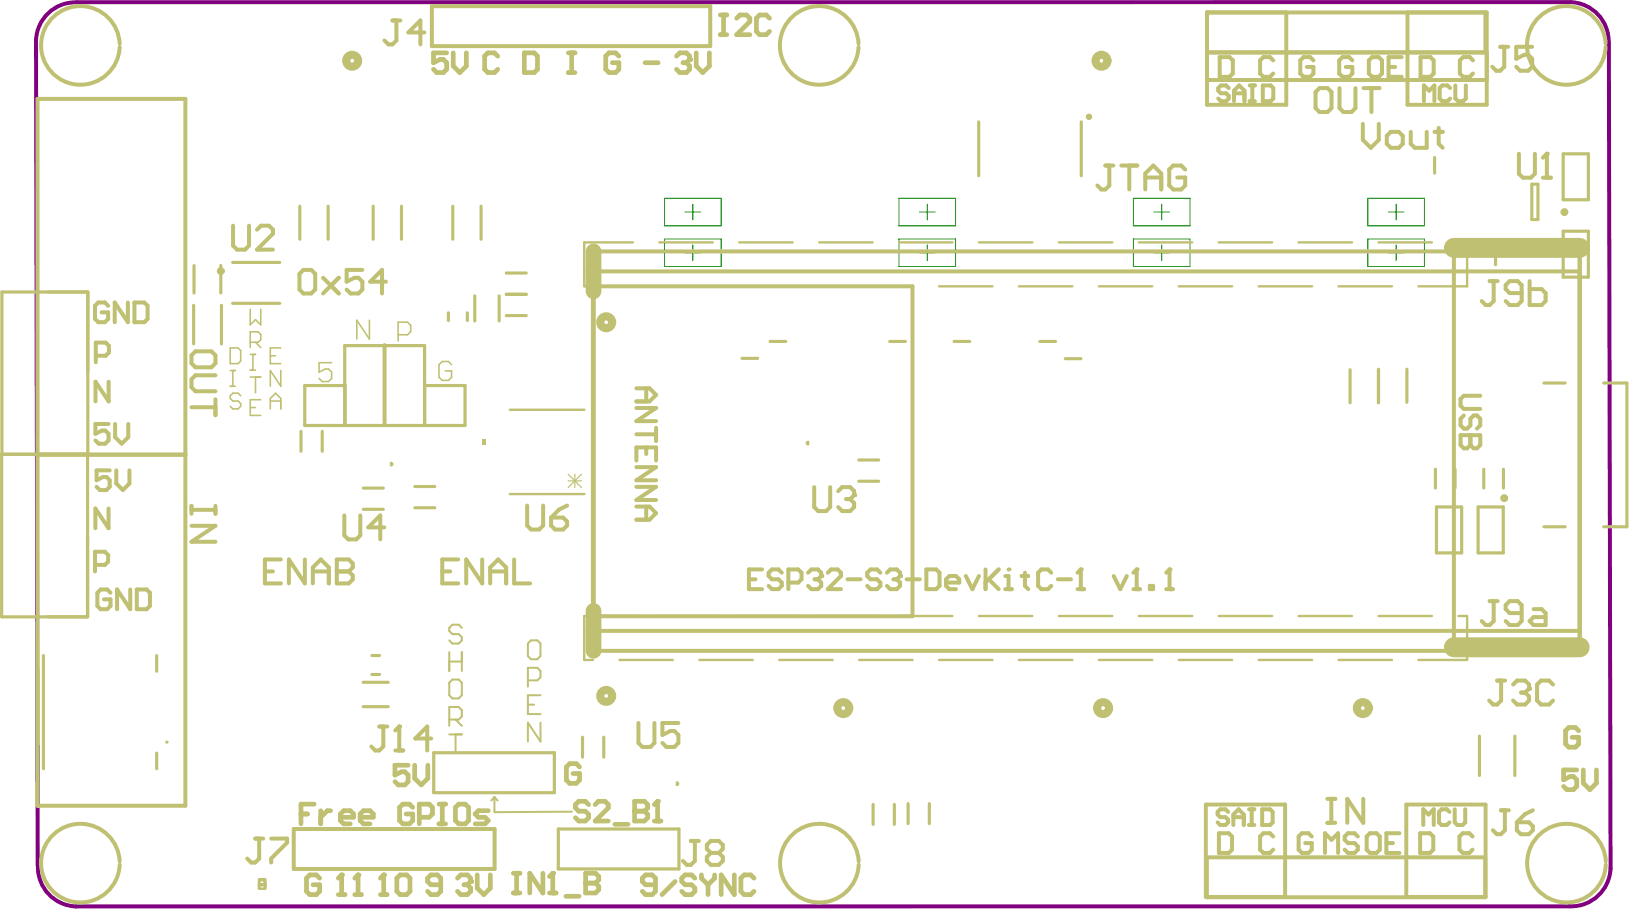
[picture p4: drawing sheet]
<svg xmlns="http://www.w3.org/2000/svg" width="173mm" height="96mm" viewBox="0 0 173 96" stroke-linecap="round" stroke-linejoin="round" font-family="sans-serif">
<g fill="none" stroke="#008000" stroke-width=".11">
<path d="M70.3 25.3h6v2.9h-6zM70.3 21h6v2.9h-6zM72.5 26.8h1.7M72.5 22.4h1.7M73.3 21.6v1.7M73.3 25.9v1.7M95.1 25.3h6v2.9h-6zM95.1 21h6v2.9h-6zM97.3 26.8h1.7M97.3 22.4h1.7M98.1 21.6v1.7M98.1 25.9v1.7"/>
<path d="M119.9 21h6v2.9h-6zM119.9 25.3h6v2.9h-6zM122.1 26.8h1.7M122.1 22.4h1.7M122.9 21.6v1.7M122.9 25.9v1.7M144.8 25.3h6v2.9h-6zM144.8 21h6v2.9h-6zM146.9 26.8h1.7M146.9 22.4h1.7M147.8 21.6v1.7M147.8 25.9v1.7"/>
</g>
<path d="M170.3 4.5a4.2 4.2 0 0 0-4.1-4.3h-158.1a4.2 4.2 0 0 0-4.3 4.1l.2 87.3M170.3 4.5l.1 87.4a4.2 4.2 0 0 1-4.2 4h-158.2a4.2 4.2 0 0 1-4-4.3" fill="none" stroke="#800080" stroke-width=".42"/>
<path d="M51 46.4h.4v.7h-.4z" fill="#c0c073"/>
<g fill="none" stroke="#c0c073" stroke-width=".42">
<path d="M4 10.5h15.6v74.8h-15.6zM45.7 .7h29.5v4.2h-29.5zM127.7 5.5h29.6M127.7 8.5h29.6M136.1 1.3v9.8h-8.4v-9.8h29.6v9.8h-8.3v-9.8M157.2 1.3v4.2M40.7 36.5v8.5M62.7 30.3h33.9v34.9h-33.9zM62.8 28.7h104.4M167.2 26.6h-104.4v42.3h104.4v-42.7h-13.3v42.3h13.3M4 48.1h15.6M62.8 66.8h104.4"/>
<path d="M31.1 87.7h21.2v4.3h-21.2zM127.6 85.1h8.4v9.8h-8.4zM127.7 90.7h29.5v4.3h-29.5zM148.8 85.1h8.4v9.8h-8.4z"/>
</g>
<path d="M62.8 26.6v4.2M62.8 64.7v4.2" fill="none" stroke="#c0c073" stroke-width="1.7"/>
<g fill="none" stroke="#c0c073" stroke-width=".33">
<path d="M103.6 12.9v5.7M114.4 12.9v5.7M151.8 16.7v1.6M162.1 19.5h.7v3.7h-.7zM20.5 32.3v4.1M20.5 28.1v2.9M23.4 28.1v2.9M23.4 32.3v4.1M24.6 27.8h5M24.6 32.1h5M31.7 21.8v3.5M34.7 21.8v3.5"/>
<path d="M39.5 21.8v3.5M42.5 21.8v3.5M47.5 33.1v.8M47.9 21.8v3.5M49.5 33.1v.8M50.2 31.3v2.7M50.9 21.8v3.5M52.8 31.3v2.7M53.6 31.1l2.1 .1M53.6 28.9h2.1M53.6 33.4h2.1M78.5 37.9h1.7"/>
<path d="M81.5 36.1h1.7M94.2 36.1h1.6M101 36.1h1.6M110 36.1h1.7M112.7 38h1.7M142.9 39.1v3.5M145.9 39.1v3.5M148.9 39.1v3.5M158.3 26.4v1.6M31.9 45.6v2.2M34.1 45.6v2.2M38.5 51.7h2.1"/>
<path d="M38.5 53.9h2.1M43.9 53.7h2.1M43.9 51.5h2.1M90.9 50.9h2.1M90.9 48.7h2.1M151.9 49.7v2M154 49.7v2M157 49.7v2M159.1 49.7v2M163.4 40.5h2.2M163.4 55.8h2.2M169.7 40.5h2.5v15.3h-2.5"/>
<path d="M4.6 69.4v12M16.6 69.4v1.6M16.6 79.7v1.7M38.4 72.2h2.7M38.4 74.8h2.7M39.4 71.4h.8M39.4 69.4h.8M61.7 78v2.1M63.9 78v2.1M156.6 77.9v4.2M160.3 77.9v4.2M92.4 85.1v2.1"/>
<path d="M94.7 85.1v2.1M96.1 85v2.2M98.4 85v2.2"/>
</g>
<path d="M27.4 94.1v-.7l.3-.3 .4 .3v.7M27.4 93.6h.7M52.3 84.4l-.3 .3M52.3 84.4l.4 .3M52.3 84.4v1.5h8.2" fill="none" stroke="#c0c073" stroke-width=".21"/>
<path d="M165.4 16.3h2.7v4.8h-2.7zM165.4 24.5h2.7v4.8h-2.7zM.2 48.1v-17.2h9.1v17.2h-9.1v17.2h9.1v-17.2M36.5 45v-8.4h8.4v8.4M44.9 40.8h4.3v4.2h-16.9v-4.2h4.2v4.2M152 53.7h2.7v4.8h-2.7zM156.4 53.7h2.7v4.8h-2.7zM45.9 79.7h12.8v4.2h-12.8zM59.1 87.7h12.8v4.3h-12.8z" fill="none" stroke="#c0c073" stroke-width=".34"/>
<g fill="none" stroke="#c0c073" stroke-width=".25">
<path d="M65.6 30.3h5.6M67 25.7h-5.2v4.6h1M69.8 25.7h5.6M74 30.3h5.7M78.2 25.7h5.7M82.5 30.3h5.6M86.7 25.7h5.7M90.9 30.3h5.7M95.2 25.7h5.6M99.4 30.3h5.6M103.6 25.7h5.7M107.8 30.3h5.7"/>
<path d="M112.1 25.7h5.6M116.3 30.3h5.6M120.5 25.7h5.7M124.7 30.3h5.7M129 25.7h5.6M133.2 30.3h5.7M137.4 25.7h5.7M141.7 30.3h5.6M145.9 25.7h5.6M154.3 25.7h1v4.6h-5.2M54 52.3h7.9M54 43.4h7.9"/>
<path d="M65.6 69.8h5.6M67 65.2h-5.2v4.6h1M69.8 65.2h5.6M74 69.8h5.7M78.2 65.2h5.7M82.5 69.8h5.6M86.7 65.2h5.7M90.9 69.8h5.7M95.2 65.2h5.6M99.4 69.8h5.6M103.6 65.2h5.7M107.8 69.8h5.7"/>
<path d="M112.1 65.2h5.6M116.3 69.8h5.6M120.5 65.2h5.7M124.7 69.8h5.7M129 65.2h5.6M133.2 69.8h5.7M137.4 65.2h5.7M141.7 69.8h5.6M145.9 65.2h5.6M154.3 65.2h1v4.6h-5.2"/>
</g>
<path d="M153.9 26.2h13.3M153.9 68.5h13.3" fill="none" stroke="#c0c073" stroke-width="2.1"/>
<path d="M65.5 5.9l-.4-.3h-.6l-.4 .3v1.4l.4 .4h.6l.4-.4v-.7h-.7M68.3 6.6h1.4M71.6 5.9l.3-.3h.7l.4 .3v.4M76.2 1.6h.7M76.2 3.7h.7M76.6 1.6v2.1M78 1.9l.3-.3h.7l.4 .3v.4l-1.4 1.4h1.4M81.4 1.9l-.3-.3h-.7l-.3 .3v1.4l.3 .4h.7l.3-.4" fill="none" stroke="#c0c073" stroke-width=".5"/>
<circle cx="73" cy="6.3" r=".25" fill="#c0c073"/>
<g fill="none" stroke="#c0c073" stroke-width=".5">
<path d="M47.3 5.6h-1.4v1l.7-.3h.3l.4 .3v.7l-.4 .4h-.7l-.3-.4M48 5.6v1.4l.7 .7 .7-.7v-1.4M52.7 5.9l-.4-.3h-.7l-.3 .3v1.4l.3 .4h.7l.4-.4M55.5 5.6h1l.4 .3v1.4l-.4 .4h-1zM60.2 7.7h.6M60.2 5.6h.6M60.5 5.6v2.1M72.3 6.6h.3M72.6 6.6l.4 .4v.3l-.4 .4h-.7l-.3-.4M73 6.3l-.4 .3M73.7 5.6v1.4l.7 .7 .7-.7v-1.4M62.3 85.2l-.4-.4h-.7l-.3 .4v.3l.3 .3h.7l.4 .4v.3l-.4 .4h-.7l-.3-.4"/>
<path d="M63 85.2l.3-.4h.7l.4 .4v.3l-1.4 1.4h1.4M65.1 87.2h1.4M67.2 84.8v2.1h1l.4-.4v-.3l-.4-.4h-1"/>
</g>
<circle cx="67.2" cy="85.8" r=".25" fill="#c0c073"/>
<path d="M67.2 84.8h1l.4 .4v.3l-.4 .3h-1M69.2 86.9h.7M69.6 84.8v2.1" fill="none" stroke="#c0c073" stroke-width=".5"/>
<circle cx="69.6" cy="84.8" r=".25" fill="#c0c073"/>
<path d="M43.2 81h-1.4v1l.7-.3h.3l.4 .3v.7l-.4 .4h-.7l-.3-.4M43.9 81v1.4l.7 .7 .7-.7v-1.4M48.4 92.9l.4-.3h.7l.3 .3v.4M61.3 81.2l-.3-.4h-.7l-.4 .4v1.4l.4 .3h.7l.3-.3v-.7h-.7M69.6 84.8l-.4 .4" fill="none" stroke="#c0c073" stroke-width=".5"/>
<circle cx="49.8" cy="93.3" r=".25" fill="#c0c073"/>
<path d="M49.1 93.6h.4M49.5 93.6l.3 .4v.3l-.3 .4h-.7l-.4-.4M49.8 93.3l-.3 .3M50.5 92.6v1.4l.7 .7 .7-.7v-1.4M69.4 93.6h-1.1l-.3-.3v-.4l.3-.3h.7l.4 .3v1.4l-.4 .4h-.7l-.3-.4M71.5 93.3l-1.4 1.4M73.5 92.9l-.3-.3h-.7l-.4 .3v.4l.4 .3h.7l.3 .4v.3l-.3 .4h-.7l-.4-.4M74.2 92.6v.3l.7 .7M74.9 93.6v1.1M75.6 92.6v.3l-.7 .7M77.7 92.6v2.1l-1.4-2.1v2.1M79.8 92.9l-.3-.3h-.7l-.4 .3v1.4l.4 .4h.7l.3-.4" fill="none" stroke="#c0c073" stroke-width=".5"/>
<path d="M35.1 38.4h-1.3v1l.6-.4h.4l.3 .4v.6l-.3 .4h-.7l-.3-.4M39.1 33.9v2l-1.3-2v2M42.1 35.4h1l.4-.3v-.7l-.4-.3h-1v2M47.8 38.6l-.3-.3h-.7l-.3 .3v1.3l.3 .4h.7l.3-.4v-.6h-.7" fill="none" stroke="#c0c073" stroke-width=".17"/>
<g fill="none" stroke="#c0c073" stroke-width=".42">
<path d="M31.7 29l.4-.4h.8l.5 .4v1.6l-.5 .5h-.8l-.4-.5zM34.2 29.4l1.7 1.7M35.9 29.4l-1.7 1.7M38.4 28.6h-1.7v1.2l.8-.4h.4l.5 .4v.8l-.5 .5h-.8l-.4-.5M40.8 29.8h-1.6l1.2-1.2v2.5M67.3 41.1h1.4l.7 .7-.7 .7h-1.4M67.3 43.2h2.1l-2.1 1.4h2.1M67.3 48.7v-1.3h2.1v1.3M67.3 46h2.1M67.3 49.4h2.1l-2.1 1.4h2.1M67.3 51.5h2.1l-2.1 1.4h2.1M67.3 53.6h1.4l.7 .7-.7 .7h-1.4"/>
<path d="M68.4 41.1v1.4M68.4 47.4v.6M68.4 53.6v1.4M69.4 45.3v1.4M79.3 61.3h.7M80.7 60.3h-1.4v2.1h1.4M82.7 60.6l-.3-.3h-.7l-.4 .3v.4l.4 .3h.7l.3 .4v.3l-.3 .4h-.7l-.4-.4M83.4 61.7h1.1l.3-.4v-.7l-.3-.3h-1.1v2.1M85.5 60.6l.4-.3h.7l.3 .3v.4"/>
</g>
<circle cx="86.9" cy="61" r=".21" fill="#c0c073"/>
<path d="M86.2 61.3h.4M86.6 61.3l.3 .4v.3l-.3 .4h-.7l-.4-.4M86.9 61l-.3 .3M87.6 60.6l.4-.3h.7l.3 .3v.4l-1.4 1.4h1.4M89.7 61.3h1.4M93.2 60.6l-.4-.3h-.7l-.3 .3v.4l.3 .3h.7l.4 .4v.3l-.4 .4h-.7l-.3-.4M93.9 60.6l.3-.3h.7l.4 .3v.4" fill="none" stroke="#c0c073" stroke-width=".42"/>
<circle cx="95.3" cy="61" r=".21" fill="#c0c073"/>
<path d="M94.6 61.3h.3M94.9 61.3l.4 .4v.3l-.4 .4h-.7l-.3-.4M95.3 61l-.4 .3M96 61.3h1.3M98 60.3h1.1l.3 .3v1.4l-.3 .4h-1.1zM100.1 61.7h1.4v-.4l-.3-.3h-.7l-.4 .3v.7l.4 .4h.7M102.2 61l.7 1.4 .7-1.4M104.3 60.3v2.1M104.6 61.3l1.1 1.1M105.7 60.3l-1.4 1.4M106.4 62.4h.7M106.4 61h.3v1.4" fill="none" stroke="#c0c073" stroke-width=".42"/>
<circle cx="106.7" cy="60.3" r=".21" fill="#c0c073"/>
<path d="M108.1 61h.7M108.5 60.6v1.4l.3 .4M111.3 60.6l-.4-.3h-.7l-.3 .3v1.4l.3 .4h.7l.4-.4M112 61.3h1.3M114 62.4h.7M114.4 60.3v2.1" fill="none" stroke="#c0c073" stroke-width=".42"/>
<circle cx="114.4" cy="60.3" r=".21" fill="#c0c073"/>
<path d="M114.4 60.3l-.4 .3M117.9 61l.7 1.4 .7-1.4M120 62.4h.6M120.3 60.3v2.1" fill="none" stroke="#c0c073" stroke-width=".42"/>
<circle cx="120.3" cy="60.3" r=".21" fill="#c0c073"/>
<path d="M120.3 60.3l-.3 .3M121.7 62h.3v.4h-.3zM123.4 62.4h.7M123.8 60.3v2.1" fill="none" stroke="#c0c073" stroke-width=".42"/>
<circle cx="123.8" cy="60.3" r=".21" fill="#c0c073"/>
<path d="M154.9 44l-.3 .3v.7l.3 .4h.4l.3-.4v-.7l.4-.3h.3l.4 .3v.7l-.4 .4M155.6 46.1v1l-.3 .3h-.4l-.3-.3v-1h2.1M156.7 41.9h-1.8l-.3 .3v.7l.3 .4h1.8M123.8 60.3l-.4 .3" fill="none" stroke="#c0c073" stroke-width=".42"/>
<circle cx="155.6" cy="46.1" r=".21" fill="#c0c073"/>
<path d="M20.7 37.2h1.7l.4 .4v.9l-.4 .4h-1.7l-.4-.4v-.9zM22.8 39.7h-2.1l-.4 .4v.9l.4 .4h2.1M20.3 43.1h2.5M22.8 42.3v1.6M155.6 46.1v1l.4 .3h.3l.4-.3v-1" fill="none" stroke="#c0c073" stroke-width=".42"/>
<path d="M27.4 93.1h.7v1h-.7zM27.4 93.9l.2 .2M27.6 93.1l-.2 .1M27.9 93.1l.2 .1M28.1 93.6h-.7l.2 .1h.5M28.1 93.9l-.2 .2" fill="none" stroke="#c0c073" stroke-width=".21"/>
<path d="M60.1 50.2l1.4 1.4M60.1 50.9h1.4M60.8 50.2v1.4M61.5 50.2l-1.4 1.4" fill="none" stroke="#c0c073" stroke-width=".13"/>
<g fill="none" stroke="#c0c073" stroke-width=".5">
<path d="M31.9 86.1h.6M33.2 85.1h-1.3v2.1M33.8 92.9l-.3-.3h-.7l-.4 .3v1.4l.4 .4h.7l.3-.4v-.7h-.7M33.9 85.8v1.4M35 85.8h-.4l-.7 .7M35.8 94.7h.7M36 86.5h1.4v-.4l-.3-.3h-.7l-.4 .3v.7l.4 .4h.7M36.2 92.6v2.1M38.1 86.5h1.4v-.4l-.3-.3h-.7l-.4 .3v.7l.4 .4h.7M43.7 85.5l-.4-.4h-.7l-.3 .4v1.3l.3 .4h.7l.4-.4v-.7h-.7M44.4 86.5h1l.4-.4v-.6l-.4-.4h-1v2.1M46.5 85.1h.7"/>
<path d="M46.5 87.2h.7M46.8 85.1v2.1M48.5 85.1h.7l.4 .4v1.3l-.4 .4h-.7l-.3-.4v-1.3zM51.7 85.8h-1.1l-.3 .3 .3 .4h.7l.4 .3-.4 .4h-1"/>
</g>
<circle cx="36.2" cy="92.6" r=".25" fill="#c0c073"/>
<path d="M36.2 92.6l-.4 .3M37.5 94.7h.7M37.9 92.6v2.1" fill="none" stroke="#c0c073" stroke-width=".5"/>
<circle cx="37.9" cy="92.6" r=".25" fill="#c0c073"/>
<path d="M37.9 92.6l-.4 .3M40.3 94.7h.7M40.6 92.6v2.1M46.6 93.6h-1l-.3-.3v-.4l.3-.3h.7l.3 .3v1.4l-.3 .4h-.7l-.3-.4" fill="none" stroke="#c0c073" stroke-width=".5"/>
<circle cx="40.6" cy="92.6" r=".25" fill="#c0c073"/>
<path d="M40.6 92.6l-.3 .3M42 92.9l.3-.3h.7l.4 .3v1.4l-.4 .4h-.7l-.3-.4zM54.3 92.4h.7M54.3 94.5h.7M54.7 92.4v2.1M57.5 92.4v2.1l-1.4-2.1v2.1M58.2 94.5h.6M58.5 92.4v2.1" fill="none" stroke="#c0c073" stroke-width=".5"/>
<circle cx="58.5" cy="92.4" r=".25" fill="#c0c073"/>
<path d="M58.5 92.4l-.3 .4M59.9 94.9h1.4M62 92.4v2.1h1l.4-.3v-.4l-.4-.3h-1" fill="none" stroke="#c0c073" stroke-width=".5"/>
<circle cx="62" cy="93.5" r=".25" fill="#c0c073"/>
<path d="M167.1 77.3l-.4-.3h-.7l-.3 .3v1.4l.3 .4h.7l.4-.4v-.7h-.7M62 92.4h1l.4 .4v.3l-.4 .4h-1M166.9 81.5h-1.4v1l.7-.3h.3l.4 .3v.7l-.4 .4h-.7l-.3-.4M167.6 81.5v1.4l.7 .7 .7-.7v-1.4" fill="none" stroke="#c0c073" stroke-width=".5"/>
<g fill="none" stroke="#c0c073" stroke-width=".42">
<path d="M129.1 6h1l.4 .4v1.4l-.4 .3h-1zM130 9.3l-.2-.3h-.6l-.3 .3v.3l.3 .3h.6l.2 .3v.2l-.2 .3h-.6l-.3-.3M130.6 9.9h1.1M130.6 10.7v-1.1l.6-.6 .5 .6v1.1M132.3 9h.5M132.3 10.7h.5M132.5 9v1.7M133.6 9h.9l.3 .3v1.1l-.3 .3h-.9zM134.8 6.4l-.4-.4h-.7l-.3 .4v1.4l.3 .3h.7l.4-.3M139 6.4l-.3-.4h-.7l-.4 .4v1.4l.4 .3h.7l.3-.3v-.7h-.7M139.2 9.7l.5-.4h.8l.4 .4v1.7l-.4 .5h-.8l-.5-.5zM141.8 9.3v2.1l.4 .5h.8l.5-.5v-2.1"/>
<path d="M143.1 6.4l-.3-.4h-.7l-.4 .4v1.4l.4 .3h.7l.3-.3v-.7h-.7M144.3 9.3h1.7M144.9 6.4l.3-.4h.7l.4 .4v1.4l-.4 .3h-.7l-.3-.3zM145.1 9.3v2.6M147 7.1h.7M148.3 6h-1.3v2.1h1.3M150.3 6h1.1l.3 .4v1.4l-.3 .3h-1.1zM150.7 10.7v-1.7l.6 .6 .5-.6v1.7M153.5 9.3l-.3-.3h-.6l-.2 .3v1.1l.2 .3h.6l.3-.3M154 9v1.4l.3 .3h.6l.2-.3v-1.4M155.9 6.4l-.4-.4h-.7l-.3 .4v1.4l.3 .3h.7l.4-.3M10.1 37.6h1.1l.3-.3v-.7l-.3-.3h-1.1v2"/>
<path d="M11.4 32.4l-.3-.4h-.7l-.3 .4v1.4l.3 .3h.7l.3-.3v-.7h-.6M13.5 32v2.1l-1.4-2.1v2.1M14.2 32h1.1l.3 .4v1.4l-.3 .3h-1.1zM10.1 59.8h1l.3-.4v-.7l-.3-.3h-1v2.1M11.5 44.9h-1.4v1l.7-.3h.3l.4 .3v.7l-.4 .4h-.7l-.3-.4M11.5 53.8v2.1l-1.4-2.1v2.1M11.5 40.4v2.1l-1.4-2.1v2.1M11.6 49.8h-1.4v1l.7-.3h.4l.3 .3v.7l-.3 .4h-.7l-.4-.4M12.2 44.9v1.4l.7 .7 .7-.7v-1.4M12.3 49.8v1.4l.7 .7 .7-.7v-1.4M20.3 54h2.5M20.3 53.5v.9"/>
<path d="M20.3 55.6h2.5l-2.5 1.7h2.5M22.8 53.5v.9M11.7 62.7l-.4-.3h-.6l-.4 .3v1.4l.4 .4h.6l.4-.4v-.7h-.7M13.8 62.4v2.1l-1.4-2.1v2.1M14.5 62.4h1l.4 .3v1.4l-.4 .4h-1zM40.1 76.9h.9M40.6 76.9v2.1l-.5 .4h-.4l-.4-.4M41.8 79.4h.9M42.3 76.9v2.5M73.1 89h.9M73.5 89v2.1l-.4 .4h-.4l-.4-.4M75.2 90.3h.9"/>
<path d="M75.2 90.3l-.4-.5v-.4l.4-.4h.9l.4 .4v.4l-.4 .5M75.2 90.3l-.4 .4v.4l.4 .4h.9l.4-.4v-.4l-.4-.4M129 88.2h1l.4 .3v1.4l-.4 .4h-1zM130 85.9l-.3-.3h-.6l-.2 .3v.3l.2 .3h.6l.3 .3v.2l-.3 .3h-.6l-.2-.3M130.5 86.5h1.1M130.5 87.3v-1.1l.6-.6 .5 .6v1.1M132.2 85.6h.5M132.2 87.3h.5M132.5 85.6v1.7M133.6 85.6h.8l.3 .3v1.1l-.3 .3h-.8zM134.8 88.5l-.4-.3h-.7l-.3 .3v1.4l.3 .4h.7l.4-.4M138.8 88.5l-.3-.3h-.7l-.4 .3v1.4l.4 .4h.7l.3-.4v-.7h-.7"/>
<path d="M140.2 90.3v-2.1l.7 .7 .7-.7v2.1M140.5 84.5h.8M140.5 87.1h.8M140.9 84.5v2.6M143.7 88.5l-.3-.3h-.7l-.4 .3v.4l.4 .3h.7l.3 .4v.3l-.3 .4h-.7l-.4-.4M144.3 84.5v2.6l-1.7-2.6v2.6M144.6 88.5l.4-.3h.7l.3 .3v1.4l-.3 .4h-.7l-.4-.4zM146.7 89.2h.7M148.1 88.2h-1.4v2.1h1.4M150.3 88.2h1l.4 .3v1.4l-.4 .4h-1zM150.6 87.3v-1.7l.6 .6 .5-.6v1.7M153.4 85.9l-.3-.3h-.5l-.3 .3v1.1l.3 .3h.5l.3-.3"/>
<path d="M154 85.6v1.4l.2 .3h.6l.3-.3v-1.4M155.8 88.5l-.3-.3h-.7l-.3 .3v1.4l.3 .4h.7l.3-.4"/>
</g>
<circle cx="42.3" cy="76.9" r=".21" fill="#c0c073"/>
<g fill="none" stroke="#c0c073" stroke-width=".42">
<path d="M157.7 29.8h.8M158.1 29.8v2.1l-.4 .4h-.5l-.4-.4M161 31h-1.2l-.5-.4v-.4l.5-.4h.8l.4 .4v1.7l-.4 .4h-.8l-.5-.4M161.9 29.8v2.5h1.3l.4-.4v-.9l-.4-.4h-1.3M29.7 59.2h-1.7v2.5h1.7M32.3 59.2v2.5l-1.7-2.5v2.5M35.6 59.2v2.5h1.3l.4-.4v-.4l-.4-.4h-1.3M48.5 59.2h-1.7v2.5h1.7M51 59.2v2.5l-1.7-2.5v2.5M54.4 59.2v2.5h1.7M28 60.5h.9M33.1 60.5h1.7"/>
<path d="M33.1 61.7v-1.6l.9-.9 .8 .9v1.6M42.3 76.9l-.5 .4M45.6 78.2h-1.7l1.3-1.3v2.5M46.8 60.5h.9M51.9 60.5h1.7M51.9 61.7v-1.6l.8-.9 .9 .9v1.6"/>
</g>
<circle cx="35.6" cy="60.5" r=".21" fill="#c0c073"/>
<path d="M144.2 13.1v1.7l.9 .8 .8-.8v-1.7M146.8 14.4l.4-.4h.8l.5 .4v.8l-.5 .4h-.8l-.4-.4zM149.3 14v1.2l.4 .4h1.3v-1.6M151.8 14h.9M152.3 13.5v1.7l.4 .4M35.6 59.2h1.3l.4 .4v.5l-.4 .4h-1.3M158.4 72h.9M158.9 72v2.1l-.5 .5h-.4l-.4-.5M160.1 72.5l.5-.5h.8l.4 .5v.4" fill="none" stroke="#c0c073" stroke-width=".42"/>
<circle cx="161.8" cy="72.9" r=".21" fill="#c0c073"/>
<g fill="none" stroke="#c0c073" stroke-width=".42">
<path d="M41.5 2.2h.9M42 2.2v2.1l-.5 .4h-.4l-.4-.4M44.9 3.4h-1.7l1.3-1.2v2.5M117 17.5h.8M117.4 17.5v2.1l-.4 .5h-.4l-.5-.5M118.7 17.5h1.7M119.5 17.5v2.6M121.2 18.8h1.7M125.4 17.9l-.4-.4h-.8l-.5 .4v1.7l.5 .5h.8l.4-.5v-.8h-.8M158.8 5h.8M159.2 5v2.1l-.4 .4h-.4l-.5-.4M162.2 5h-1.7v1.2l.8-.4h.4l.5 .4v.9l-.5 .4h-.8l-.4-.4"/>
<path d="M121.2 20.1v-1.7l.9-.9 .8 .9v1.7M36.4 54.5v2.2l.5 .4h.8l.4-.4v-2.2M40.7 55.8h-1.7l1.2-1.3v2.6M55.8 53.5v2.1l.4 .4h.9l.4-.4v-2.1M58.3 54.8h1.3l.4 .4v.4l-.4 .4h-.8l-.5-.4zM60 53.5l-.8 .4-.9 .9M86.2 51.6v2.1l.4 .4h.8l.5-.4v-2.1M88.7 52l.4-.4h.9l.4 .4v.4M67.6 76.5v2.1l.4 .5h.8l.5-.5v-2.1M71.8 76.5h-1.7v1.3l.9-.4h.4l.4 .4v.8l-.4 .5h-.9l-.4-.5M157.7 63.6h.8M158.1 63.6v2.1l-.4 .5h-.5l-.4-.5"/>
<path d="M161 73.3h.4M161 64.9h-1.2l-.5-.4v-.5l.5-.4h.8l.4 .4v1.7l-.4 .5h-.8l-.5-.5M161.4 73.3l.4 .4v.4l-.4 .5h-.8l-.5-.5M161.8 72.9l-.4 .4M162.3 64.5h.9l.4 .4v1.3h-1.3l-.4-.5 .4-.4h1.3M164.4 72.5l-.5-.5h-.8l-.4 .5v1.6l.4 .5h.8l.5-.5M27 88.7h.9M27.4 88.7v2.2l-.4 .4h-.4l-.4-.4M28.7 88.7h1.7v.5l-1.7 1.7v.4M158.8 85.8h.9M159.3 85.8v2.1l-.5 .4h-.4l-.4-.4M160.5 87h1.3l.4 .4v.5l-.4 .4h-.8l-.5-.4z"/>
<path d="M162.2 85.8l-.8 .4-.9 .8"/>
</g>
<circle cx="90.4" cy="52.4" r=".21" fill="#c0c073"/>
<path d="M160.8 16.3v2.1l.4 .4h.8l.4-.4v-2.1M163.3 18.8h.8M163.7 16.3v2.5M24.7 23.9v2.1l.4 .4h.8l.5-.4v-2.1M27.2 24.3l.4-.4h.9l.4 .4v.4l-1.7 1.7h1.7M89.6 52.8h.4M90 52.8l.4 .4v.5l-.4 .4h-.9l-.4-.4M90.4 52.4l-.4 .4" fill="none" stroke="#c0c073" stroke-width=".42"/>
<circle cx="163.7" cy="16.3" r=".21" fill="#c0c073"/>
<g fill="none" stroke="#c0c073" stroke-width=".42">
<path d="M12.7 4.6a4.2 4.2 0 0 0-6.3-3.4 4.2 4.2 0 0 0 0 7.2 4.2 4.2 0 0 0 6.3-3.4M90.9 4.6a4.2 4.2 0 0 0-6.3-3.4 4.2 4.2 0 0 0 0 7.2 4.2 4.2 0 0 0 6.3-3.4M163.7 16.3l-.4 .4M169.9 4.6a4.2 4.2 0 0 0-6.3-3.4 4.2 4.2 0 0 0 0 7.2 4.2 4.2 0 0 0 6.3-3.4M12.7 91.2a4.2 4.2 0 0 0-6.3-3.4 4.2 4.2 0 0 0 0 7.1 4.2 4.2 0 0 0 6.3-3.4M90.9 91.2a4.2 4.2 0 0 0-6.3-3.4 4.2 4.2 0 0 0 0 7.1 4.2 4.2 0 0 0 6.3-3.4M169.9 91.2a4.2 4.2 0 0 0-6.3-3.4 4.2 4.2 0 0 0 .1 7.1 4.2 4.2 0 0 0 6.2-3.4"/>
<circle cx="23.4" cy="28.7" r=".21"/>
<circle cx="165.6" cy="22.4" r=".21"/>
<circle cx="159.2" cy="52.7" r=".21"/>
</g>
<g fill="none" stroke="#c0c073" stroke-width=".21">
<path d="M47.5 69v2M47.5 72.3l.4-.4h.6l.4 .4v1.3l-.4 .3h-.6l-.4-.3zM47.5 76.2h1l.4-.4v-.6l-.4-.4h-1v2M47.5 70h1.4M47.5 77.7h1.4M48.2 76.2l.7 .6M48.2 77.7v2M48.9 66.4l-.4-.3h-.6l-.4 .3v.4l.4 .3h.6l.4 .3v.4l-.4 .3h-.6l-.4-.3M48.9 69v2M55.9 68.1l.3-.3h.7l.3 .3v1.3l-.3 .4h-.7l-.3-.4zM55.9 72h1l.3-.3v-.7l-.3-.3h-1v2M55.9 74.6h.6"/>
<path d="M57.2 73.6h-1.3v2h1.3M57.2 76.5v2l-1.3-2v2"/>
</g>
<g fill="none" stroke="#c0c073" stroke-width=".17">
<path d="M24.4 36.8h.8l.3 .3v1.1l-.3 .3h-.8zM24.4 39.2h.5M24.6 39.2v1.7M26.5 32.7v1.7l.5-.6 .6 .6v-1.7M26.5 36.2h.8l.3-.3v-.5l-.3-.3h-.8v1.7M26.5 37.5h.5M26.5 39.2h.5M26.5 39.9h1.1M26.8 37.5v1.7M27 36.2l.6 .6M27 39.9v1.7M28.6 37.7h.6"/>
<path d="M29.7 36.8h-1.1v1.7h1.1M29.7 39.2v1.7l-1.1-1.7v1.7M24.4 40.9h.5M25.5 41.9l-.3-.3h-.6l-.2 .3v.3l.2 .2h.6l.3 .3v.3l-.3 .3h-.6l-.2-.3M26.5 43.1h.5M27.6 42.3h-1.1v1.7h1.1M28.6 42.4h1.1M28.6 43.3v-1.1l.6-.6 .5 .6v1.1"/>
<circle cx="17.7" cy="78.5" r=".08"/>
</g>
<g fill="none" stroke="#c0c073" stroke-width=".84">
<circle cx="37.3" cy="6.4" r=".63"/>
<circle cx="116.6" cy="6.4" r=".63"/>
<circle cx="64.2" cy="34.1" r=".63"/>
<circle cx="64.2" cy="73.6" r=".63"/>
<circle cx="89.2" cy="74.9" r=".63"/>
<circle cx="116.7" cy="74.9" r=".63"/>
<circle cx="144.2" cy="74.9" r=".63"/>
</g>
<circle cx="115.3" cy="12.4" r=".17" fill="none" stroke="#c0c073" stroke-width=".33"/>
<path d="M41.4 49l.1 .1-.1 .1M85.6 46.8l-.2 .1 .2 .1M71.6 82.8l.2 .1-.2 .2" fill="none" stroke="#c0c073" stroke-width=".25"/>
</svg>
